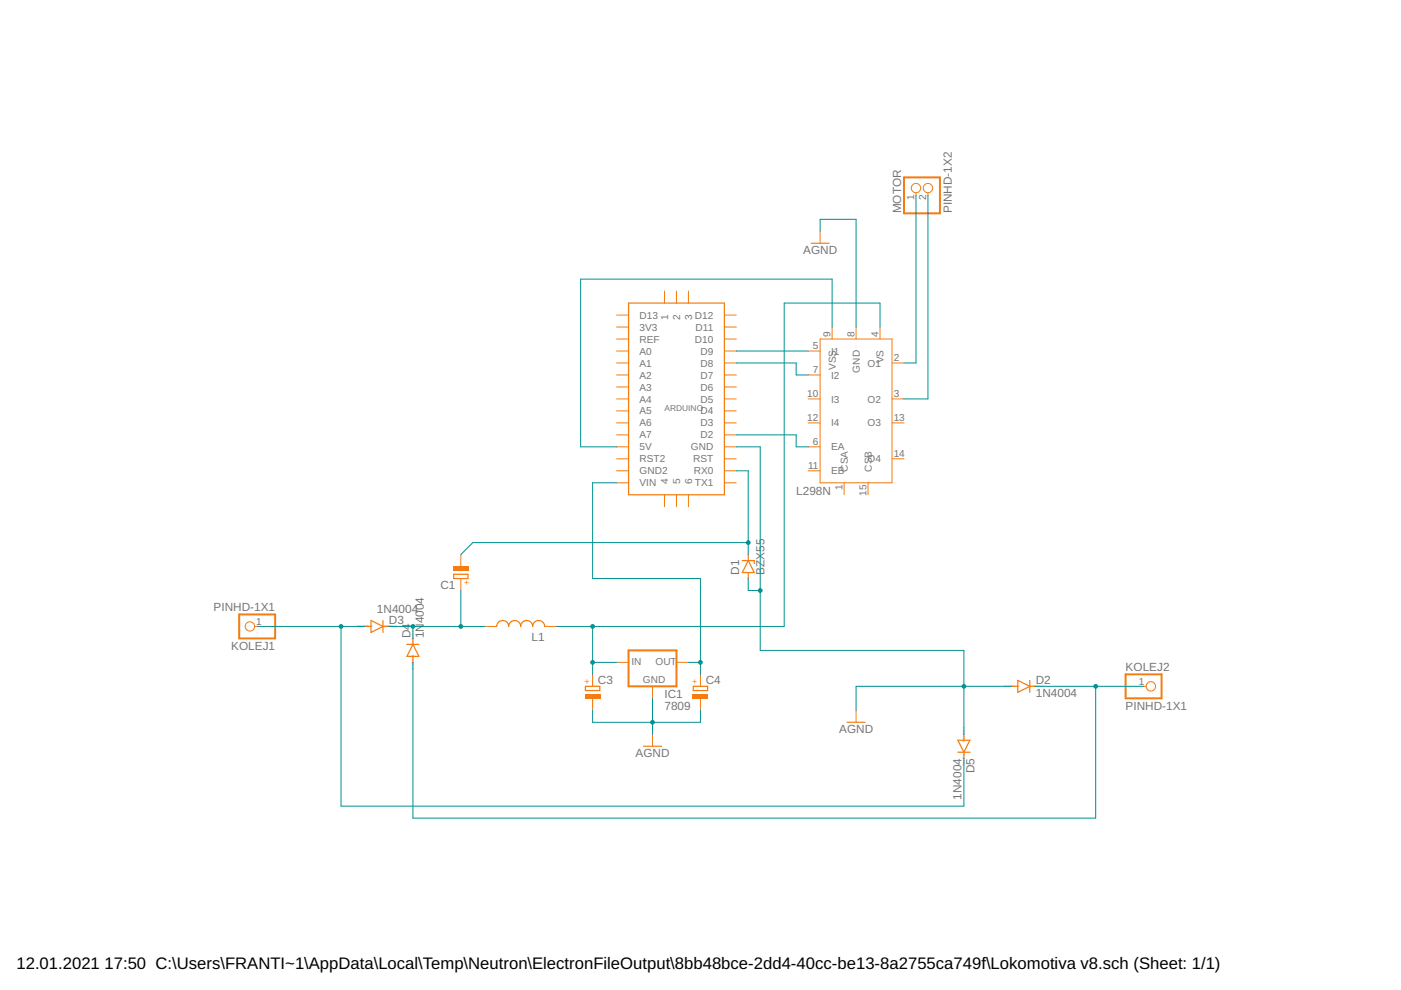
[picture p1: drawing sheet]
<svg xmlns="http://www.w3.org/2000/svg" width="297mm" height="210mm" viewBox="0 0 297 210" stroke-linecap="round" stroke-linejoin="round" font-family="sans-serif">
<defs><g id="words">
<g font-size="3.5">
<text x="3.5" y="205.4">12.01.2021</text>
<text x="22.2" y="205.4">17:50 C:\Users\FRANTI~1\AppData\Local\Temp\Neutron\ElectronFileOutput\8bb48bce-2dd4-40cc-be13-8a2755ca749f\Lokomotiva v8.sch (Sheet: 1/1)</text>
</g>
<g font-size="2.5" fill="#757575">
<text x="191" y="45.2" transform="rotate(-90 191 45.2)">MOTOR</text>
<text x="201.8" y="45.2" transform="rotate(-90 201.8 45.2)">PINHD-1X2</text>
<text x="170.3" y="53.9">AGND</text>
<text x="168.8" y="104.9">L298N</text>
<text x="93.4" y="124.9">C1</text>
<text x="156.7" y="121.9" transform="rotate(-90 156.7 121.9)">D1</text>
<text x="162.1" y="121.9" transform="rotate(-90 162.1 121.9)">BZX55</text>
<text x="45.3" y="129.5">PINHD-1X1</text>
<text x="79.9" y="130.1">1N4004</text>
<text x="49" y="137.8">KOLEJ1</text>
<text x="82.5" y="132.3">D3</text>
<text x="87.1" y="135.4" transform="rotate(-90 87.1 135.4)">D4</text>
<text x="89.9" y="135.4" transform="rotate(-90 89.9 135.4)">1N</text>
<text x="89.9" y="132.2" transform="rotate(-90 89.9 132.2)">4004</text>
<text x="112.7" y="135.9">L1</text>
<text x="238.7" y="142.3">KOLEJ2</text>
<text x="126.8" y="145">C3</text>
<text x="140.9" y="148.1">IC1</text>
<text x="149.6" y="145">C4</text>
<text x="219.6" y="147.8">1N4004</text>
<text x="219.6" y="145">D2</text>
<text x="140.9" y="150.6">7809</text>
<text x="177.9" y="155.4">AGND</text>
<text x="238.7" y="150.6">PINHD-1X1</text>
<text x="134.7" y="160.5">AGND</text>
<text x="206.6" y="164" transform="rotate(-90 206.6 164)">D5</text>
<text x="203.8" y="169.5" transform="rotate(-90 203.8 169.5)">1N4004</text>
</g>
<g font-size="2.1" fill="#757575">
<text x="193.9" y="42.4" transform="rotate(-90 193.9 42.4)">1</text>
<text x="196.4" y="42.4" transform="rotate(-90 196.4 42.4)">2</text>
<text x="135.6" y="70.1">3V3</text>
<text x="135.6" y="67.6">D13</text>
<text x="141.6" y="67.8" transform="rotate(-90 141.6 67.8)">1</text>
<text x="144.2" y="67.8" transform="rotate(-90 144.2 67.8)">2</text>
<text x="146.7" y="67.8" transform="rotate(-90 146.7 67.8)">3</text>
<text x="147.3" y="67.6">D12</text>
<text x="147.5" y="70.1">D11</text>
<text x="176.1" y="71.5" transform="rotate(-90 176.1 71.5)">9</text>
<text x="181.2" y="71.5" transform="rotate(-90 181.2 71.5)">8</text>
<text x="186.2" y="71.5" transform="rotate(-90 186.2 71.5)">4</text>
<text x="135.6" y="77.7">A1</text>
<text x="135.6" y="75.2">A0</text>
<text x="135.6" y="72.6">REF</text>
<text x="147.3" y="72.6">D10</text>
<text x="148.5" y="77.7">D8</text>
<text x="148.5" y="75.2">D9</text>
<text x="172.4" y="74.1">5</text>
<text x="176.2" y="75.2">I1</text>
<text x="183.9" y="77.7">O1</text>
<text x="187.4" y="77.1" transform="rotate(-90 187.4 77.1)">VS</text>
<text x="189.5" y="76.6">2</text>
<text x="135.6" y="82.8">A3</text>
<text x="135.6" y="80.3">A2</text>
<text x="148.5" y="82.8">D6</text>
<text x="148.5" y="80.3">D7</text>
<text x="172.4" y="79.1">7</text>
<text x="176.2" y="80.3">I2</text>
<text x="177.2" y="78.5" transform="rotate(-90 177.2 78.5)">VSS</text>
<text x="182.3" y="79" transform="rotate(-90 182.3 79)">GND</text>
<text x="135.6" y="87.9">A5</text>
<text x="135.6" y="85.3">A4</text>
<text x="148.5" y="87.9">D4</text>
<text x="148.5" y="85.3">D5</text>
<text x="171.2" y="89.3">12</text>
<text x="171.2" y="84.2">10</text>
<text x="176.2" y="85.3">I3</text>
<text x="183.9" y="85.3">O2</text>
<text x="189.5" y="84.2">3</text>
<text x="189.5" y="89.3">13</text>
<text x="135.6" y="95.5">5V</text>
<text x="135.6" y="93">A7</text>
<text x="135.6" y="90.4">A6</text>
<text x="146.5" y="95.5">GND</text>
<text x="148.5" y="93">D2</text>
<text x="148.5" y="90.4">D3</text>
<text x="172.4" y="94.4">6</text>
<text x="176.2" y="95.5">EA</text>
<text x="176.2" y="90.4">I4</text>
<text x="183.9" y="90.4">O3</text>
<text x="135.6" y="100.6">GND2</text>
<text x="135.6" y="98">RST2</text>
<text x="147" y="98">RST</text>
<text x="147.1" y="100.6">RX0</text>
<text x="171.3" y="99.5">11</text>
<text x="176.2" y="100.6">EB</text>
<text x="179.7" y="100" transform="rotate(-90 179.7 100)">CSA</text>
<text x="183.9" y="98">O4</text>
<text x="184.8" y="100" transform="rotate(-90 184.8 100)">CSB</text>
<text x="189.5" y="96.9">14</text>
<text x="135.6" y="103.1">VIN</text>
<text x="141.6" y="102.6" transform="rotate(-90 141.6 102.6)">4</text>
<text x="144.2" y="102.6" transform="rotate(-90 144.2 102.6)">5</text>
<text x="146.7" y="102.6" transform="rotate(-90 146.7 102.6)">6</text>
<text x="147.3" y="103.1">TX1</text>
<text x="178.6" y="103.9" transform="rotate(-90 178.6 103.9)">1</text>
<text x="183.7" y="105.1" transform="rotate(-90 183.7 105.1)">15</text>
<text x="54.3" y="132.5">1</text>
<text x="133.9" y="141.1">IN</text>
<text x="139" y="141.1">OUT</text>
<text x="136.3" y="144.8">GND</text>
<text x="241.5" y="145.2">1</text>
</g>
<text font-size="1.8" fill="#757575" x="140.9" y="87.1">ARDUINO</text>
<g font-size="1.8" fill="#f57c10">
<text x="99.6" y="124.1" transform="rotate(-90 99.6 124.1)">+</text>
<text x="125.1" y="145.1" transform="rotate(-90 125.1 145.1)">+</text>
<text x="147.9" y="145.1" transform="rotate(-90 147.9 145.1)">+</text>
</g>
<g font-size=".6" fill="#808080">
<text x="75.7" y="133">SpiceOrder 1</text>
<text x="80.8" y="133">SpiceOrder 2</text>
<text x="87.7" y="137.1" transform="rotate(-90 87.7 137.1)">SpiceOrder 2</text>
<text x="87.7" y="142.1" transform="rotate(-90 87.7 142.1)">SpiceOrder 1</text>
<text x="212.8" y="145.7">SpiceOrder 1</text>
<text x="217.9" y="145.7">SpiceOrder 2</text>
<text x="204.6" y="157.4" transform="rotate(-90 204.6 157.4)">SpiceOrder 1</text>
<text x="204.6" y="162.4" transform="rotate(-90 204.6 162.4)">SpiceOrder 2</text>
</g>
</g></defs>
<path d="M133.3 64.3h20.3v40.6h-20.3zM124.1 145.5h3.1v.9h-3.1z" fill="none" stroke="#f57c10" stroke-width=".25"/>
<g fill="none" stroke="#f57c10" stroke-width=".21">
<path d="M130.7 79.5h2.6M130.7 77h2.6M130.7 74.4h2.6M130.7 71.9h2.6M130.7 69.3h2.6M130.7 66.8h2.6M140.9 61.7v2.6M143.4 61.7v2.6M146 61.7v2.6M153.6 79.5h2.5M153.6 77h2.5M153.6 74.4h2.5"/>
<path d="M153.6 71.9h2.5M153.6 69.3h2.5M153.6 66.8h2.5M171.3 79.5h2.6M171.3 74.4h2.6M173.9 71.9h15.2v30.5h-15.2zM176.4 69.3v2.6M181.5 69.3v2.6M186.6 69.3v2.6M189.1 77h2.6M130.7 99.8h2.6M130.7 97.3h2.6"/>
<path d="M130.7 94.7h2.6M130.7 92.2h2.6M130.7 89.7h2.6M130.7 87.1h2.6M130.7 84.6h2.6M130.7 82h2.6M153.6 99.8h2.5M153.6 97.3h2.5M153.6 94.7h2.5M153.6 92.2h2.5M153.6 89.7h2.5M153.6 87.1h2.5"/>
<path d="M153.6 84.6h2.5M153.6 82h2.5M171.3 99.8h2.6M171.3 94.7h2.6M171.3 89.7h2.6M171.3 84.6h2.6M189.1 97.3h2.6M189.1 89.7h2.6M189.1 84.6h2.6M130.7 102.4h2.6M140.9 104.9v2.5M143.4 104.9v2.5"/>
<path d="M146 104.9v2.5M153.6 102.4h2.5M179 102.4v2.5M184 102.4v2.5M130.7 140.4h2.6M138.3 145.5v2.6M143.4 140.4h2.6"/>
</g>
<path d="M133.3 137.9h10.1v7.6h-10.1z" fill="none" stroke="#f57c10" stroke-width=".42"/>
<path d="M124 147.2h3.3v.9h-3.3z" fill-rule="evenodd" fill="#f57c10"/>
<path d="M124 147.2h3.3v.9h-3.3zM124 147.2v.9h3.3v-.9z" fill="#f57c10"/>
<path d="M125.6 143v2.5M125.6 148.1v2.5" fill="none" stroke="#f57c10" stroke-width=".21"/>
<path d="M96.2 121.8h3v.9h-3z" fill="none" stroke="#f57c10" stroke-width=".25"/>
<path d="M96.1 120.1h3.3v.9h-3.3z" fill-rule="evenodd" fill="#f57c10"/>
<path d="M96.1 120.1h3.3v.9h-3.3zM96.1 120.1v.9h3.3v-.9z" fill="#f57c10"/>
<path d="M97.7 117.6v2.5M97.7 122.7v2.5" fill="none" stroke="#f57c10" stroke-width=".21"/>
<path d="M147 145.5h3v.9h-3z" fill="none" stroke="#f57c10" stroke-width=".25"/>
<path d="M146.9 147.2h3.3v.9h-3.3z" fill-rule="evenodd" fill="#f57c10"/>
<path d="M146.9 147.2h3.3v.9h-3.3zM146.9 147.2v.9h3.3v-.9z" fill="#f57c10"/>
<g fill="none" stroke="#f57c10" stroke-width=".21">
<path d="M173.9 49v2.6M194.2 40.9v.5M196.7 40.9v.5M54 132.8h.5M102.8 132.8h2.5M115.5 132.8h2.5M138.3 155.7v2.5M148.5 143v2.5M148.5 148.1v2.5M181.5 150.6v2.5M242.5 145.5h.5"/>
<circle cx="194.2" cy="39.9" r=".99"/>
<circle cx="196.7" cy="39.9" r=".99"/>
<circle cx="53" cy="132.8" r=".99"/>
<circle cx="244" cy="145.5" r=".99"/>
</g>
<g fill="none" stroke="#f57c10" stroke-width=".25">
<path d="M172 51.6h3.8M157.4 118.9h2.5v.6M158.6 118.9l1.3 2.5h-2.5zM158.6 117.6v1.3M77.4 132.8h1.3M78.7 131.6l2.5 1.2-2.5 1.3zM81.2 131.6v2.5M81.2 132.8h1.3M86.3 136.6h2.5M87.5 136.6l1.3 2.6h-2.5zM87.5 135.4v1.2M87.5 139.2v1.2"/>
<path d="M105.3 132.8a1.27 1.27 0 0 1 1.3-1.2 1.27 1.27 0 0 1 1.3 1.2 1.27 1.27 0 0 1 1.2-1.2 1.27 1.27 0 0 1 1.3 1.2 1.27 1.27 0 0 1 1.3-1.2 1.27 1.27 0 0 1 1.2 1.2 1.27 1.27 0 0 1 1.3-1.2 1.27 1.27 0 0 1 1.3 1.2M158.6 121.4v1.3M136.4 158.2h3.9M179.6 153.1h3.8M203.1 157h2.5l-1.2 2.5zM203.1 159.5h2.5M204.4 155.7v1.3M204.4 159.5v1.3M214.5 145.5h1.3M215.8 144.3l2.5 1.2-2.5 1.3zM218.3 144.3v2.5M218.3 145.5h1.3"/>
</g>
<path d="M191.7 37.6h7.6v7.6h-7.6zM50.7 130.3h7.6v5.1h-7.6zM238.7 143h7.6v5.1h-7.6z" fill="none" stroke="#f57c10" stroke-width=".42"/>
<path d="M82.5 132.8h5M97.7 125.2v7.6h5.1" fill="none" stroke="#009292" stroke-width=".21"/>
<circle cx="97.7" cy="132.8" r=".51" fill="#009292"/>
<path d="M97.2 132.8a.51 .51 0 0 1 1 0 .51 .51 0 0 1-1 0zM97.2 132.8a.51 .51 0 0 0 1 0 .51 .51 0 0 0-1 0z" fill="#009292"/>
<path d="M97.7 132.8h-10.2v2.6" fill="none" stroke="#009292" stroke-width=".21"/>
<circle cx="87.5" cy="132.8" r=".51" fill="#009292"/>
<path d="M87 132.8a.55 .55 0 0 1 1.1 0 .55 .55 0 0 1-1.1 0zM87 132.8a.55 .55 0 0 0 1.1 0 .55 .55 0 0 0-1.1 0z" fill="#009292"/>
<path d="M118 132.8h7.6v10.2M125.6 140.4h5.1" fill="none" stroke="#009292" stroke-width=".21"/>
<circle cx="125.6" cy="140.4" r=".51" fill="#009292"/>
<path d="M125.1 140.4a.55 .55 0 0 1 1.1 0 .55 .55 0 0 1-1.1 0zM125.1 140.4a.55 .55 0 0 0 1.1 0 .55 .55 0 0 0-1.1 0z" fill="#009292"/>
<path d="M166.3 64.3v68.5h-40.7" fill="none" stroke="#009292" stroke-width=".21"/>
<circle cx="125.6" cy="132.8" r=".51" fill="#009292"/>
<path d="M125.1 132.8a.55 .55 0 0 1 1.1 0 .55 .55 0 0 1-1.1 0zM125.1 132.8a.55 .55 0 0 0 1.1 0 .55 .55 0 0 0-1.1 0z" fill="#009292"/>
<path d="M166.3 64.3h20.3v5M156.1 99.8h2.5v17.8M158.6 115h-58.4l-2.5 2.6" fill="none" stroke="#009292" stroke-width=".21"/>
<circle cx="158.6" cy="115" r=".51" fill="#009292"/>
<path d="M158.1 115a.55 .55 0 0 1 1.1 0 .55 .55 0 0 1-1.1 0zM158.1 115a.55 .55 0 0 0 1.1 0 .55 .55 0 0 0-1.1 0z" fill="#009292"/>
<path d="M125.6 122.7h22.9v20.3M146 140.4h2.5" fill="none" stroke="#009292" stroke-width=".21"/>
<circle cx="148.5" cy="140.4" r=".51" fill="#009292"/>
<path d="M148 140.4a.51 .51 0 0 1 1 0 .51 .51 0 0 1-1 0zM148 140.4a.51 .51 0 0 0 1 0 .51 .51 0 0 0-1 0z" fill="#009292"/>
<path d="M130.7 102.4h-5.1v20.3M125.6 150.6v2.5h22.9v-2.5M138.3 148.1v5" fill="none" stroke="#009292" stroke-width=".21"/>
<circle cx="138.3" cy="153.1" r=".51" fill="#009292"/>
<path d="M137.8 153.1a.55 .55 0 0 1 1.1 0 .55 .55 0 0 1-1.1 0zM137.8 153.1a.55 .55 0 0 0 1.1 0 .55 .55 0 0 0-1.1 0z" fill="#009292"/>
<path d="M156.1 94.7h5.1v43.2h43.2v7.6h-5.1M158.6 122.7v2.5h2.6M138.3 153.1v2.6M184 145.5h-2.5v5.1" fill="none" stroke="#009292" stroke-width=".21"/>
<circle cx="161.2" cy="125.2" r=".51" fill="#009292"/>
<path d="M160.7 125.2a.51 .51 0 0 1 1 0 .51 .51 0 0 1-1 0zM160.7 125.2a.51 .51 0 0 0 1 0 .51 .51 0 0 0-1 0z" fill="#009292"/>
<path d="M204.4 145.5h10.1" fill="none" stroke="#009292" stroke-width=".21"/>
<circle cx="204.4" cy="145.5" r=".51" fill="#009292"/>
<path d="M203.9 145.5a.51 .51 0 0 1 1 0 .51 .51 0 0 1-1 0zM203.9 145.5a.51 .51 0 0 0 1 0 .51 .51 0 0 0-1 0z" fill="#009292"/>
<path d="M173.9 49v-2.5h7.6v22.8M194.2 41.4v35.6h-2.5M196.7 41.4v43.2h-5M156.1 77h12.7v2.5h2.5M156.1 74.4h15.2M176.4 69.3v-10.1h-53.3v35.5h7.6M156.1 92.2h12.7v2.5h2.5M54.5 132.8h22.9M72.3 132.8v38.1h132.1v-10.1M184 145.5h15.3M204.4 145.5v10.2" fill="none" stroke="#009292" stroke-width=".21"/>
<circle cx="72.3" cy="132.8" r=".51" fill="#009292"/>
<path d="M71.8 132.8a.51 .51 0 0 1 1 0 .51 .51 0 0 1-1 0zM71.8 132.8a.51 .51 0 0 0 1 0 .51 .51 0 0 0-1 0z" fill="#009292"/>
<path d="M219.6 145.5h22.9M232.3 145.5v28" fill="none" stroke="#009292" stroke-width=".21"/>
<circle cx="232.3" cy="145.5" r=".51" fill="#009292"/>
<path d="M231.8 145.5a.51 .51 0 0 1 1 0 .51 .51 0 0 1-1 0zM231.8 145.5a.51 .51 0 0 0 1 0 .51 .51 0 0 0-1 0z" fill="#009292"/>
<path d="M87.5 140.4v33.1h144.8" fill="none" stroke="#009292" stroke-width=".21"/>
<use href="#words"/>
</svg>
